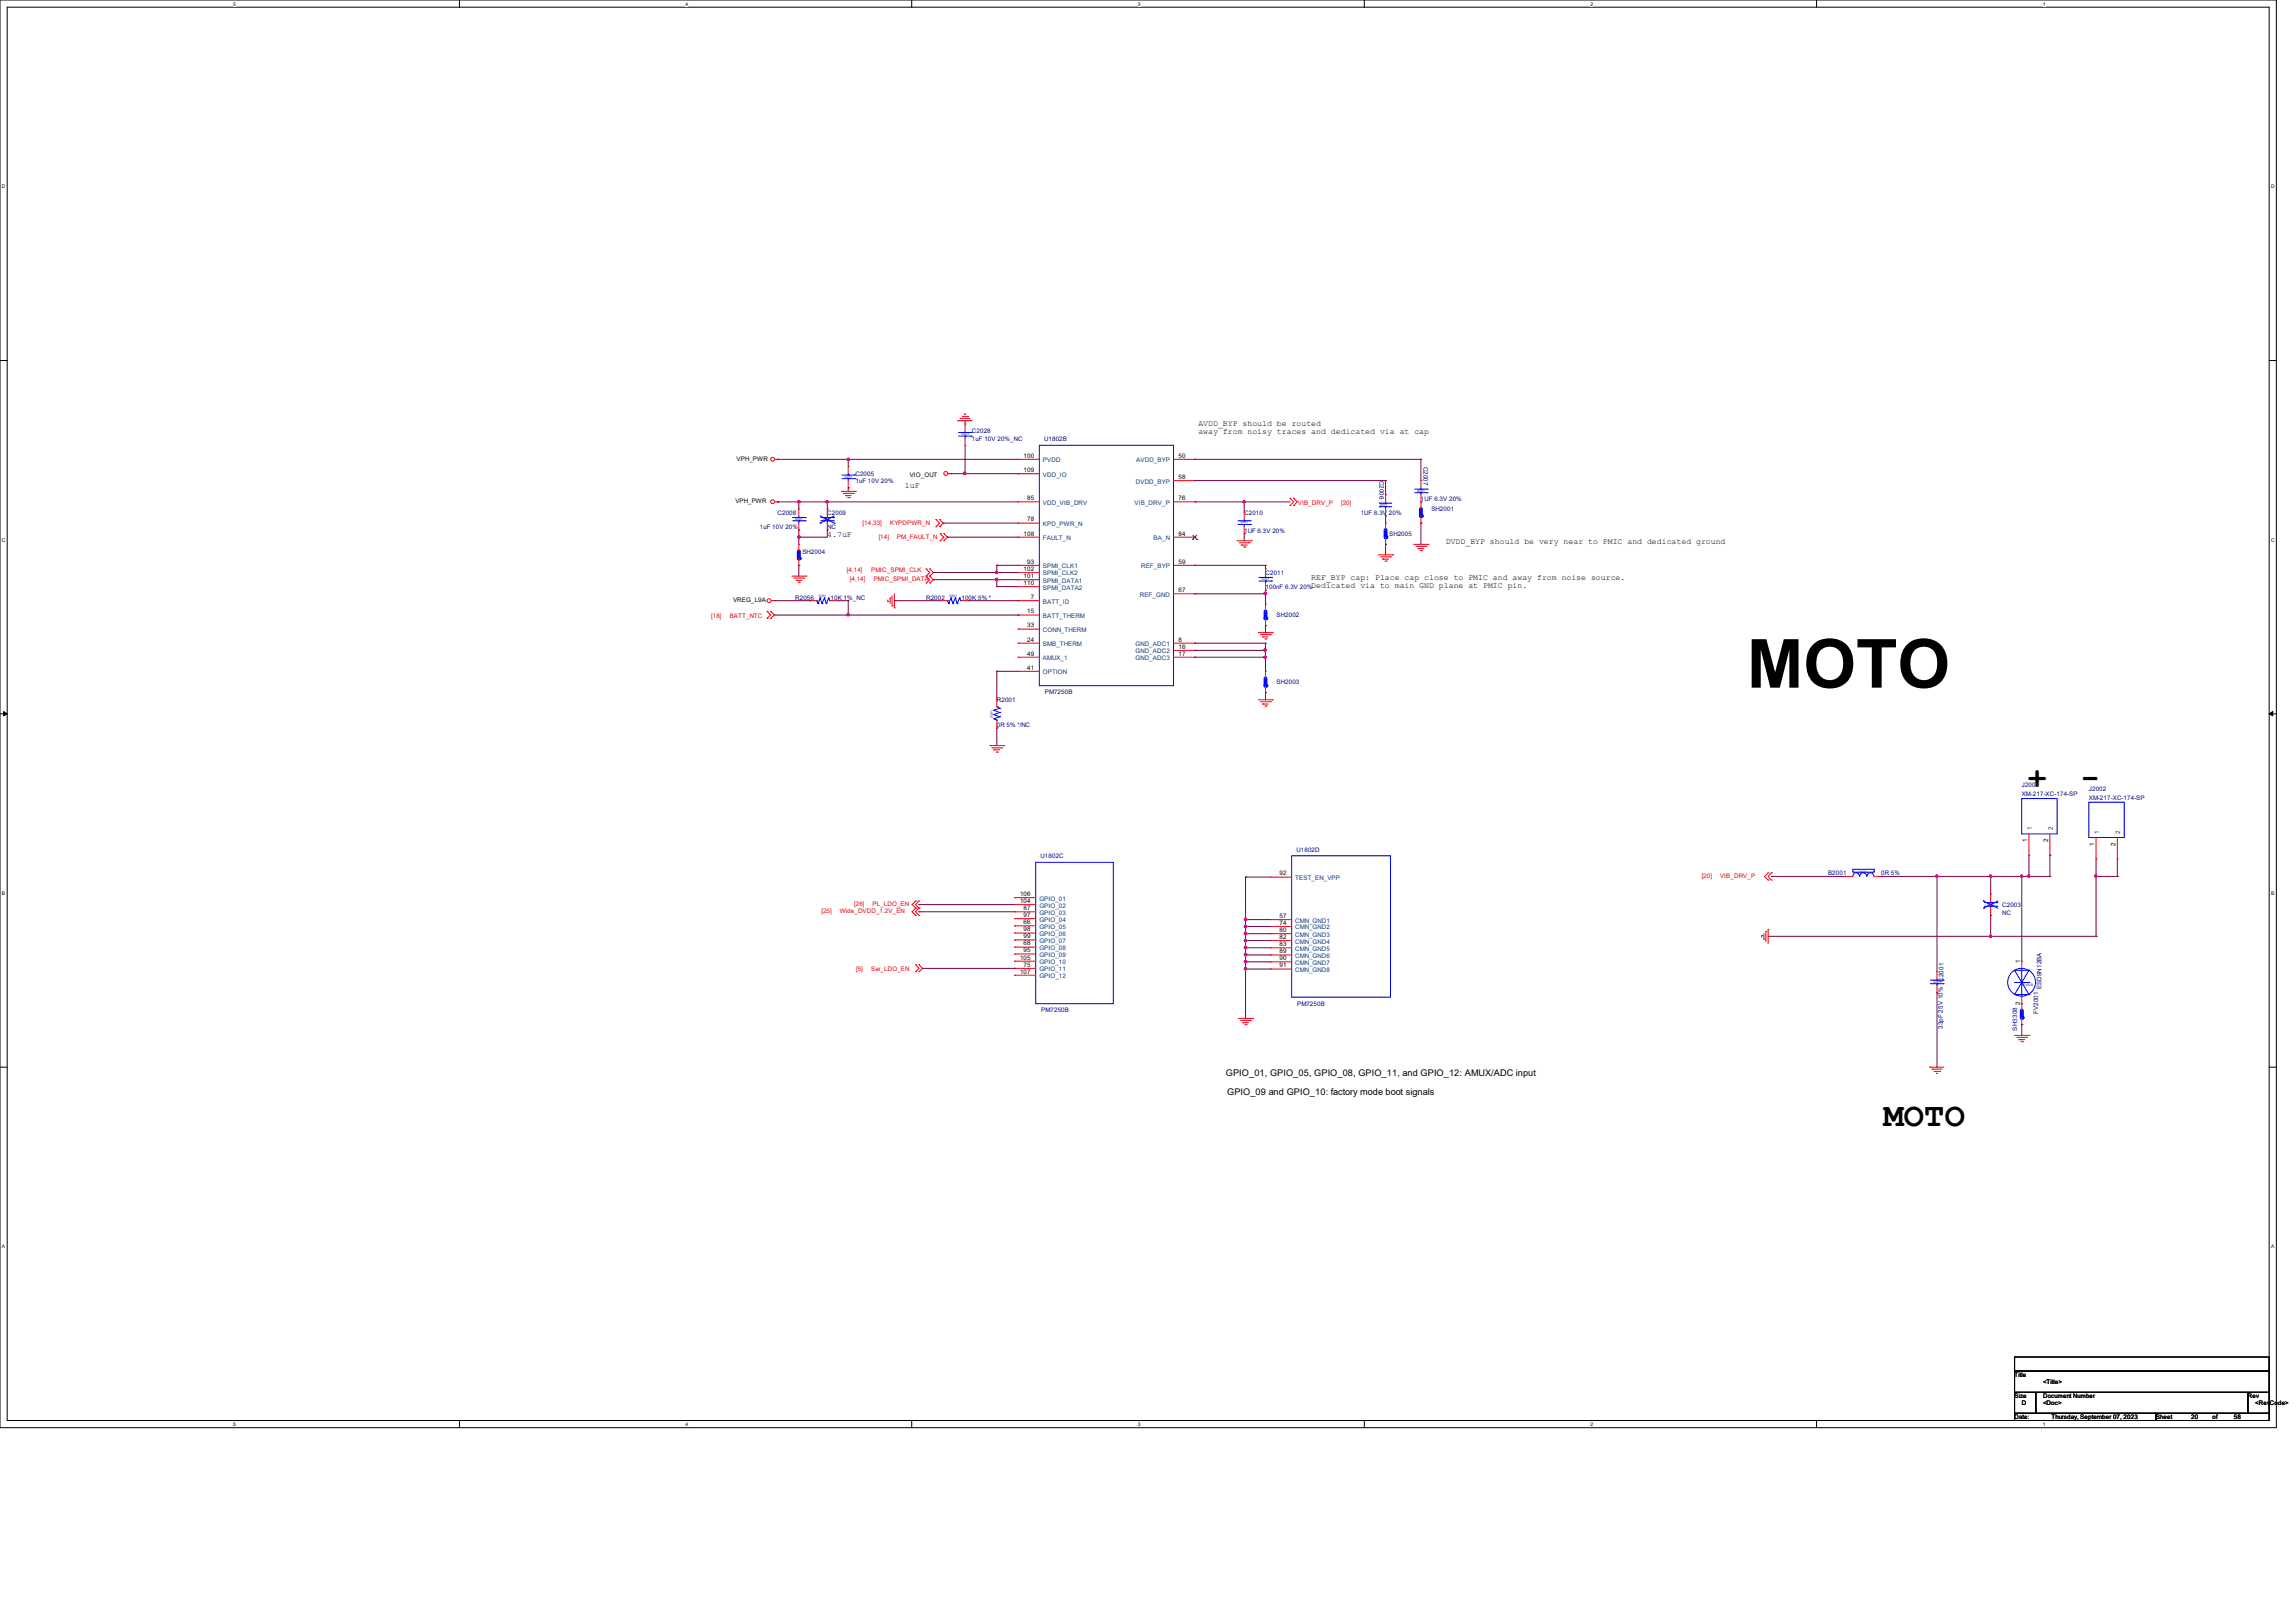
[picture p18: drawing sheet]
<svg xmlns="http://www.w3.org/2000/svg" width="297mm" height="210mm" viewBox="0 0 297 210" stroke-linecap="round" stroke-linejoin="round" font-family="sans-serif">
<defs><g id="words">
<text font-size="8.8" x="226" y="89">MOTO</text>
<g font-size="4.4">
<text x="262.3" y="101.9">+</text>
<text x="269.1" y="101.9">-</text>
<text x="243.7" y="145.7">MOTO</text>
</g>
<g font-size="1.2">
<text x="158.6" y="139.2">GPIO_01, GPIO_05, GPIO_08, GPIO_11, and GPIO_12: AMUX/ADC input</text>
<text x="158.7" y="141.6">GPIO_09 and GPIO_10: factory mode boot signals</text>
</g>
<g font-size="1.1">
<text x="155" y="55.2">AVDD_BYP should be routed</text>
<text x="155" y="56.2">away from noisy traces and dedicated via at cap</text>
<text x="117.1" y="63.1">1uF</text>
<text x="107" y="69.5">4.7uF</text>
<text x="187" y="70.4">DVDD_BYP should be very near to PMIC and dedicated ground</text>
<text x="169.6" y="75">REF_BYP cap: Place cap close to PMIC and away from noise source.</text>
<text x="169.6" y="76.1">Dedicated via to main GND plane at PMIC pin.</text>
</g>
<g font-size=".8">
<text x="95.3" y="59.6">VPH_PWR</text>
<text x="132.4" y="59.2">100</text>
<text x="152.4" y="59.2">50</text>
<text x="95.1" y="65.2">VPH_PWR</text>
<text x="117.7" y="61.7">VIO_OUT</text>
<text x="132.4" y="61.1">109</text>
<text x="132.9" y="64.7">85</text>
<text x="152.4" y="62">58</text>
<text x="152.4" y="64.7">76</text>
<text x="132.4" y="69.3">108</text>
<text x="132.9" y="67.5">78</text>
<text x="152.4" y="69.3">84</text>
<text x="94.8" y="77.9">VREG_L9A</text>
<text x="132.4" y="73.9">102</text>
<text x="132.4" y="74.8">101</text>
<text x="132.4" y="75.7">110</text>
<text x="132.9" y="72.9">93</text>
<text x="133.3" y="77.5">7</text>
<text x="152.4" y="72.9">59</text>
<text x="152.4" y="76.6">67</text>
<text x="132.9" y="79.4">15</text>
<text x="132.9" y="81.2">33</text>
<text x="132.9" y="83">24</text>
<text x="152.4" y="83">8</text>
<text x="152.4" y="83.9">16</text>
<text x="132.9" y="84.8">49</text>
<text x="132.9" y="86.7">41</text>
<text x="152.4" y="84.8">17</text>
<text x="165.5" y="113.3">92</text>
<text x="262.2" y="109" transform="rotate(-90 262.2 109)">1</text>
<text x="265" y="109" transform="rotate(-90 265 109)">2</text>
<text x="270.9" y="109.5" transform="rotate(-90 270.9 109.5)">1</text>
<text x="273.7" y="109.5" transform="rotate(-90 273.7 109.5)">2</text>
<text x="132" y="116">106</text>
<text x="132" y="116.8">104</text>
<text x="132.4" y="117.8">87</text>
<text x="132.4" y="118.7">97</text>
<text x="132.4" y="119.6">66</text>
<text x="165.5" y="118.8">57</text>
<text x="165.5" y="119.7">74</text>
<text x="132" y="124.2">105</text>
<text x="132" y="126">107</text>
<text x="132.4" y="120.5">98</text>
<text x="132.4" y="121.4">99</text>
<text x="132.4" y="122.3">68</text>
<text x="132.4" y="123.2">95</text>
<text x="132.4" y="125.1">75</text>
<text x="165.5" y="120.6">80</text>
<text x="165.5" y="121.5">82</text>
<text x="165.5" y="122.4">83</text>
<text x="165.5" y="123.4">89</text>
<text x="165.5" y="124.2">90</text>
<text x="165.5" y="125.2">91</text>
<text x="261.3" y="124.7" transform="rotate(-90 261.3 124.7)">1</text>
<text x="261.3" y="130" transform="rotate(-90 261.3 130)">2</text>
<text x="260.6" y="178.2">Title</text>
<text x="264.3" y="179.1">&lt;Title&gt;</text>
<text x="260.6" y="180.9">Size</text>
<text x="260.6" y="183.6">Date:</text>
<text x="261.5" y="181.8">D</text>
<text x="264.3" y="181.8">&lt;Doc&gt;</text>
<text x="264.3" y="180.9">Document Number</text>
<text x="265.4" y="183.6">Thursday, September 07, 2023</text>
<text x="278.9" y="183.6">Sheet</text>
<text x="283.5" y="183.6">20</text>
<text x="286.2" y="183.6">of</text>
<text x="289" y="183.6">58</text>
<text x="290.8" y="180.9">Rev</text>
<text x="291.7" y="181.8">&lt;RevCode&gt;</text>
</g>
<g font-size=".8" fill="#000080">
<text x="125.7" y="56.1">C2028</text>
<text x="125.7" y="57">1uF 10V 20%_NC</text>
<text x="135.1" y="57.1">U1802B</text>
<text x="110.7" y="61.6">C2005</text>
<text x="110.7" y="62.5">1uF 10V 20%</text>
<text x="178.5" y="62.2" transform="rotate(90 178.5 62.2)">C2006</text>
<text x="183.8" y="64.8">1UF 6.3V 20%</text>
<text x="184.1" y="60.4" transform="rotate(90 184.1 60.4)">C2007</text>
<text x="98.3" y="68.5">1uF 10V 20%</text>
<text x="100.6" y="66.6">C2008</text>
<text x="103.8" y="71.6">SH2004</text>
<text x="107" y="66.6">C2009</text>
<text x="107" y="68.5">NC</text>
<text x="161" y="66.6">C2010</text>
<text x="161" y="68.9">1UF 6.3V 20%</text>
<text x="176" y="66.6">1UF 6.3V 20%</text>
<text x="179.7" y="69.3">SH2005</text>
<text x="185.2" y="66.2">SH2001</text>
<text x="102.9" y="77.6">R2056</text>
<text x="107.4" y="77.6">10K 1%_NC</text>
<text x="119.8" y="77.6">R2002</text>
<text x="124.4" y="77.6">100K 5% *</text>
<text x="163.7" y="74.4">C2011</text>
<text x="163.7" y="76.2">100nF 6.3V 20%</text>
<text x="165.1" y="79.9">SH2002</text>
<text x="135.2" y="89.8">PM7250B</text>
<text x="165.1" y="88.6">SH2003</text>
<text x="128.9" y="90.8">R2001</text>
<text x="128.9" y="94.1">0R 5% */NC</text>
<text x="261.5" y="101.9">J2001</text>
<text x="261.5" y="103">XM-217-XC-174-SP</text>
<text x="270.2" y="102.4">J2002</text>
<text x="270.2" y="103.5">XM-217-XC-174-SP</text>
<text x="134.6" y="111">U1802C</text>
<text x="167.7" y="110.2">U1802D</text>
<text x="236.5" y="113.2">B2001</text>
<text x="243.3" y="113.2">0R 5%</text>
<text x="259" y="117.3">C2003</text>
<text x="259" y="118.4">NC</text>
<text x="134.7" y="131">PM7250B</text>
<text x="167.8" y="130.2">PM7250B</text>
<text x="251.4" y="127" transform="rotate(-90 251.4 127)">C2001</text>
<text x="263.6" y="131.2" transform="rotate(-90 263.6 131.2)">FV2001</text>
<text x="264.1" y="128" transform="rotate(-90 264.1 128)">ESD9N12BA</text>
<text x="251.3" y="133.1" transform="rotate(-90 251.3 133.1)">33pF 25V 10%</text>
<text x="260.9" y="133.4" transform="rotate(-90 260.9 133.4)">SH3308</text>
</g>
<g font-size=".8" fill="#004080">
<text x="134.9" y="59.8">PVDD</text>
<text x="147" y="59.8">AVDD_BYP</text>
<text x="134.9" y="61.7">VDD_IO</text>
<text x="134.9" y="65.3">VDD_VIB_DRV</text>
<text x="146.8" y="65.3">VIB_DRV_P</text>
<text x="146.9" y="62.6">DVDD_BYP</text>
<text x="134.9" y="68.1">KPD_PWR_N</text>
<text x="134.9" y="69.9">FAULT_N</text>
<text x="149.2" y="69.9">BA_N</text>
<text x="134.9" y="73.5">SPMI_CLK1</text>
<text x="134.9" y="74.5">SPMI_CLK2</text>
<text x="134.9" y="75.4">SPMI_DATA1</text>
<text x="134.9" y="76.3">SPMI_DATA2</text>
<text x="147.4" y="77.2">REF_GND</text>
<text x="147.6" y="73.5">REF_BYP</text>
<text x="134.9" y="78.1">BATT_ID</text>
<text x="134.9" y="80">BATT_THERM</text>
<text x="134.9" y="81.8">CONN_THERM</text>
<text x="134.9" y="83.6">SMB_THERM</text>
<text x="146.9" y="83.6">GND_ADC1</text>
<text x="134.9" y="85.4">AMUX_1</text>
<text x="134.9" y="87.2">OPTION</text>
<text x="146.9" y="84.5">GND_ADC2</text>
<text x="146.9" y="85.4">GND_ADC3</text>
<text x="262.8" y="107.4" transform="rotate(-90 262.8 107.4)">1</text>
<text x="265.5" y="107.4" transform="rotate(-90 265.5 107.4)">2</text>
<text x="271.5" y="107.9" transform="rotate(-90 271.5 107.9)">1</text>
<text x="274.3" y="107.9" transform="rotate(-90 274.3 107.9)">2</text>
<text x="167.6" y="113.9">TEST_EN_VPP</text>
<text x="134.5" y="116.5">GPIO_01</text>
<text x="134.5" y="117.4">GPIO_02</text>
<text x="134.5" y="118.4">GPIO_03</text>
<text x="134.5" y="119.3">GPIO_04</text>
<text x="167.6" y="119.4">CMN_GND1</text>
<text x="134.5" y="120.2">GPIO_05</text>
<text x="134.5" y="121.1">GPIO_06</text>
<text x="134.5" y="122">GPIO_07</text>
<text x="134.5" y="122.9">GPIO_08</text>
<text x="134.5" y="123.8">GPIO_09</text>
<text x="134.5" y="124.8">GPIO_10</text>
<text x="134.5" y="125.7">GPIO_11</text>
<text x="167.6" y="120.3">CMN_GND2</text>
<text x="167.6" y="121.2">CMN_GND3</text>
<text x="167.6" y="122.1">CMN_GND4</text>
<text x="167.6" y="123">CMN_GND5</text>
<text x="167.6" y="124">CMN_GND6</text>
<text x="167.6" y="124.8">CMN_GND7</text>
<text x="167.6" y="125.8">CMN_GND8</text>
<text x="134.5" y="126.6">GPIO_12</text>
</g>
<g font-size=".8" fill="#f00">
<text x="167.9" y="65.3">VIB_DRV_P</text>
<text x="173.5" y="65.3">[20]</text>
<text x="111.6" y="68">[14,33]</text>
<text x="113.7" y="69.7">[14]</text>
<text x="115.1" y="68">KYPDPWR_N</text>
<text x="116" y="69.7">PM_FAULT_N</text>
<text x="109.6" y="74">[4,14]</text>
<text x="109.9" y="75.2">[4,14]</text>
<text x="112.7" y="74">PMIC_SPMI_CLK</text>
<text x="113" y="75.2">PMIC_SPMI_DATA</text>
<text x="92" y="80">[18]</text>
<text x="94.4" y="80">BATT_NTC</text>
<text x="220.1" y="113.6">[20]</text>
<text x="222.5" y="113.6">VIB_DRV_P</text>
<text x="106.3" y="118.1">[25]</text>
<text x="108.6" y="118.1">Wide_DVDD_1.2V_EN</text>
<text x="110.5" y="117.3">[26]</text>
<text x="112.9" y="117.3">PL_LDO_EN</text>
<text x="110.7" y="125.6">[5]</text>
<text x="112.7" y="125.6">Sar_LDO_EN</text>
</g>
<g font-size=".6">
<text x="30.2" y=".7">5</text>
<text x="88.7" y=".7">4</text>
<text x="147.2" y=".7">3</text>
<text x="205.7" y=".7">2</text>
<text x="264.2" y=".7">1</text>
<text x=".3" y="24.4">D</text>
<text x="293.8" y="24.4">D</text>
<text x=".3" y="70.1">C</text>
<text x="293.8" y="70.1">C</text>
<text x=".3" y="115.8">B</text>
<text x="293.8" y="115.8">B</text>
<text x=".3" y="161.5">A</text>
<text x="293.8" y="161.5">A</text>
<text x="30.2" y="184.5">5</text>
<text x="88.7" y="184.5">4</text>
<text x="147.2" y="184.5">3</text>
<text x="205.7" y="184.5">2</text>
<text x="264.2" y="184.5">1</text>
</g>
<g font-size=".4" fill="#00f">
<text x="124.4" y="56.3">0201</text>
<text x="109.3" y="61.8">0201</text>
<text x="178.5" y="65.4">0201</text>
<text x="183.3" y="63.6">0201</text>
<text x="102.9" y="67.3">0201</text>
<text x="106.5" y="67.3">0402</text>
<text x="160.5" y="67.7">0201</text>
<text x="105.9" y="77.3">0201</text>
<text x="122.8" y="77.3">0201</text>
<text x="163.2" y="75.1">0201</text>
<text x="128.4" y="92.9" transform="rotate(-90 128.4 92.9)">0201</text>
<text x="240.4" y="112.9">0402</text>
<text x="257" y="117.1">0201</text>
<text x="250.1" y="127.2">0201</text>
<text x="261.7" y="127.6">TVS-B</text>
</g>
</g></defs>
<path d="M0 0h294.5v184.7h-294.5zM.9 .9h292.6v182.9h-292.6z" fill="none" stroke="#000" stroke-width=".13"/>
<g fill="#fff">
<path d="M30.2 .1h.3v.7h-.3z"/>
<path d="M30.2 183.9h.3v.8h-.3z"/>
</g>
<path d="M59.4 0v.9M59.4 183.8v.9" fill="none" stroke="#000" stroke-width=".13"/>
<g fill="#fff">
<path d="M88.7 .1h.3v.7h-.3z"/>
<path d="M88.7 183.9h.3v.8h-.3z"/>
</g>
<path d="M117.9 0v.9M117.9 183.8v.9" fill="none" stroke="#000" stroke-width=".13"/>
<g fill="#fff">
<path d="M147.2 .1h.3v.7h-.3z"/>
<path d="M147.2 183.9h.3v.8h-.3z"/>
</g>
<path d="M176.5 0v.9M176.5 183.8v.9" fill="none" stroke="#000" stroke-width=".13"/>
<g fill="#fff">
<path d="M205.7 .1h.4v.7h-.4z"/>
<path d="M205.7 183.9h.4v.8h-.4z"/>
</g>
<path d="M235 0v.9M235 183.8v.9" fill="none" stroke="#000" stroke-width=".13"/>
<g fill="#fff">
<path d="M264.2 .1h.4v.7h-.4z"/>
<path d="M264.2 183.9h.4v.8h-.4z"/>
<path d="M.3 23.8h.4v.7h-.4z"/>
<path d="M293.8 23.8h.5v.7h-.5z"/>
<path d="M.3 69.5h.4v.7h-.4z"/>
<path d="M293.8 69.5h.5v.7h-.5z"/>
</g>
<path d="M0 46.7h.9M293.5 46.7h1" fill="none" stroke="#000" stroke-width=".13"/>
<g fill="#fff">
<path d="M.3 115.2h.4v.8h-.4z"/>
<path d="M293.8 115.2h.4v.8h-.4z"/>
</g>
<path d="M0 92.4h.9M293.5 92.4h1" fill="none" stroke="#000" stroke-width=".13"/>
<path d="M.5 92.1l.4 .3-.4 .2zM293.5 92.4l.5-.3v.5z" fill="#000" stroke="#000" stroke-width=".13"/>
<g fill="#fff">
<path d="M.3 161h.3v.7h-.3z"/>
<path d="M293.8 161h.4v.7h-.4z"/>
</g>
<path d="M0 138.1h.9M293.5 138.1h1M260.6 175.6h32.9v1.8h-32.9zM260.6 177.4h32.9v2.8h-32.9zM260.6 180.2h2.8v2.7h-2.8zM260.6 182.9h18.3v.9h-18.3zM263.4 180.2h27.4v2.7h-27.4zM278.9 182.9h14.6v.9h-14.6zM290.8 180.2h2.7v2.7h-2.7z" fill="none" stroke="#000" stroke-width=".13"/>
<g fill="none" stroke="#f00" stroke-width=".13">
<path d="M100.2 59.4h.4M100.6 59.4h.1M123.9 54.4h.1M123.9 54.4h1.8M124.2 54.1h.1M124.2 54.1h1.3M124.5 53.9h.7M124.8 53.6h.1M125.2 53.9h.1M99.2 79.1h.1M99.2 79.1l.5 .5-.5 .4M99.7 79.1h.1"/>
<path d="M99.7 79.1l.5 .5-.5 .4M99.8 77.7h.4M100.2 77.7h.1M100.2 64.9h.4M100.6 64.9h.1M102.4 74.5h1.9M102.7 74.8h1.3M103 75.1h.1M103 75.1h.7M103.3 75.4h.1M103.4 75.4h.1M104 74.8h.1"/>
<path d="M104.3 74.5h.1M108.8 63.6h1.9M109.1 63.8h1.3M109.4 64.1h.1M109.4 64.1h.7M109.6 64.4h.3M109.9 64.4h.1M110.4 63.8h.1M110.7 63.6h.1M114.9 77.9h.1M114.9 77.6v.3M115.1 77.4h.1"/>
<path d="M115.1 77.4v.7M115.4 78.4h.1M115.4 77.1v1.3M115.7 78.7h.1M115.7 76.8v1.9M119.8 74.5h.1M119.8 73.6h.1M119.8 75.4h.1M119.8 73.6l.5 .5-.5 .4M119.8 74.5l.5 .5-.5 .4M120.3 73.6h.1M120.3 74.5h.1"/>
<path d="M120.3 75.4h.1M120.3 73.6l.4 .5-.4 .4M120.3 74.5l.4 .5-.4 .4M121.1 68.2h.1M121.1 67.2h.1M121.1 67.2l.4 .5-.4 .5M121.5 67.2h.1M121.5 68.2h.1M121.5 67.2l.5 .5-.5 .5M121.6 70h.1M121.6 69h.1M121.6 69l.5 .5-.5 .5"/>
<path d="M122.1 69h.1M122.1 70h.1M122.1 69l.5 .5-.5 .5M122.6 61.3h.4M123 61.3h.1M160 70h1.9M160.3 70.2h1.3M160.6 70.5h.1M160.6 70.5h.7M160.9 70.8h.1M161 70.8h.1M161.6 70.2h.1"/>
<path d="M161.9 70h.1M166.9 64.5h.1M166.9 65.4h.1M166.9 64.5l.4 .4-.4 .5M167.3 64.5h.1M167.3 65.4h.1M167.3 64.5l.5 .4-.5 .5M178.3 71.8h1.9M178.6 72.1h1.3M178.9 72.3h.1M178.9 72.3h.7M179.2 72.6h.1"/>
<path d="M179.3 72.6h.1M179.9 72.1h.1M180.2 71.8h.1M182.9 70.4h1.8M183.2 70.7h1.2M183.4 71h.1M183.4 71h.8M183.7 71.2h.2M183.9 71.2h.1M184.4 70.7h.1M184.7 70.4h.1M99.2 80h.1"/>
<path d="M99.7 80h.1M128 96.5h1.9M128.3 96.8h1.3M128.6 97h.1M128.6 97h.7M128.9 97.3h.1M129 97.3h.1M129.6 96.8h.1M129.9 96.5h.1M162.8 81.9h1.8M162.8 90.6h1.8M163.1 82.1h1.2"/>
<path d="M163.1 90.8h1.2M163.3 82.4h.1M163.3 91.1h.1M163.3 82.4h.7M163.3 91.1h.7M163.6 82.7h.2M163.6 91.4h.2M163.8 82.7h.1M163.8 91.4h.1M164.3 82.1h.1M164.3 90.8h.1M164.6 81.9h.1"/>
<path d="M164.6 90.6h.1M118.4 117.5h.1M118.4 116.6h.1M118.4 118.4h.1M118.4 116.6l-.4 .5 .4 .4M118.4 117.5l-.4 .5 .4 .4M118.9 117.5h.1M118.9 116.6h.1M118.9 118.4h.1M118.9 116.6l-.5 .5 .5 .4M118.9 117.5l-.5 .5 .5 .4M228.7 112.9h.1"/>
<path d="M228.7 113.9h.1M228.7 112.9l-.4 .5 .4 .5M229.2 112.9h.1M229.2 113.9h.1M229.2 112.9l-.5 .5 .5 .5M118.4 125.7h.1M118.4 124.8h.1M118.4 124.8l.5 .5-.5 .4M118.9 124.8h.1M118.9 125.7h.1M118.9 124.8l.4 .5-.4 .4M160.2 131.8h1.9"/>
<path d="M160.5 132h1.3M160.8 132.3h.1M160.8 132.3h.7M161 132.6h.2M161.2 132.6h.1M161.8 132h.1M162.1 131.8h.1M227.9 121.1h.1M227.9 121.1v.2M228.2 121.5h.1M228.2 120.8v.7M228.4 120.5h.1"/>
<path d="M228.4 120.5v1.3M228.7 120.3h.1M228.7 120.3v1.8M249.6 138.1h.1M249.6 138.1h1.9M249.9 138.3h.1M249.9 138.3h1.3M250.2 138.6h.7M250.5 138.9h.1M250.5 138.9h.2M250.9 138.6h.1M260.6 134h1.9"/>
<path d="M260.9 134.2h1.3M261.2 134.5h.1M261.2 134.5h.7M261.5 134.8h.1M261.6 134.8h.1M262.2 134.2h.1M262.5 134h.1"/>
<circle cx="99.9" cy="59.4" r=".25"/>
<circle cx="99.5" cy="77.7" r=".25"/>
<circle cx="99.9" cy="64.9" r=".25"/>
<circle cx="122.3" cy="61.3" r=".25"/>
</g>
<path d="M179.2 68.6v.9" fill="none" stroke="#00f" stroke-width=".51"/>
<circle cx="179.2" cy="69.5" r=".25" fill="#00f"/>
<path d="M103.3 65.9h.1M103.3 68.6h.1M103.3 65.9v.9M103.3 67.7v.9M163.7 73.6h.1M163.7 76.4h.1M163.7 73.6v.9M163.7 75.4v1M179.2 67.7h.1M179.2 70.4h.1M179.2 67.7v.9M179.2 69.5v.9" fill="none" stroke="#f00" stroke-width=".13"/>
<g fill="none" stroke="#00f" stroke-width=".13">
<path d="M102.5 67.4h1.7M102.5 67h1.7M103.3 67h.1M103.3 67.4h.1M103.3 66.8v.2M103.3 67.4v.3M104.2 67.4h.1M104.2 67h.1M162.9 75.2h1.6M162.9 74.7h1.6M163.7 74.7h.1M163.7 75.2h.1"/>
<path d="M163.7 74.5v.2M163.7 75.2v.2M164.5 75.2h.1M164.5 74.7h.1"/>
</g>
<path d="M163.7 87.8v.9" fill="none" stroke="#00f" stroke-width=".51"/>
<circle cx="163.7" cy="88.7" r=".25" fill="#00f"/>
<g fill="none" stroke="#f00" stroke-width=".13">
<path d="M109.7 60.4h.1M109.7 63.1h.1M109.7 60.4v.9M109.7 62.2v.9M183.8 62.2h.1M183.8 64.9h.1M183.8 62.2v.9M183.8 64v.9M163.7 86.9h.1M163.7 89.6h.1M163.7 86.9v.9M163.7 88.7v.9"/>
<path d="M257.5 115.7h.1M257.5 118.4h.1M257.5 115.7v.9M257.5 117.5v.9"/>
</g>
<g fill="none" stroke="#00f" stroke-width=".13">
<path d="M108.9 61.9h1.7M108.9 61.5h1.7M109.7 61.5h.1M109.7 61.9h.1M109.7 61.3v.2M109.7 61.9v.3M110.6 61.9h.1M110.6 61.5h.1M183 63.8h1.6M183 63.3h1.6M183.8 63.3h.1M183.8 63.8h.1"/>
<path d="M183.8 63.1v.2M183.8 63.8v.2M184.6 63.8h.1M184.6 63.3h.1M256.6 117.5h.1M256.6 116.6h.1M256.6 116.6l1.8 .9M256.7 117.3h1.6M256.7 116.8h1.6M257.5 116.8h.1M257.5 117.3h.1M257.5 116.6v.2"/>
<path d="M257.5 117.3v.2M258.3 117.3h.1M258.3 116.8h.1M258.4 116.6l-1.8 .9"/>
</g>
<path d="M261.5 130.8v.9" fill="none" stroke="#00f" stroke-width=".51"/>
<circle cx="261.5" cy="131.7" r=".25" fill="#00f"/>
<g fill="none" stroke="#f00" stroke-width=".13">
<path d="M104.7 77.7h.1M104.7 77.7h.9M107 65.9h.1M107 68.6h.1M107 65.9v.9M107 67.7v.9M107.4 77.7h1M108.4 77.7h.1M161 66.3h.1M161 69h.1M161 66.3v.9M161 68.2v.8"/>
<path d="M261.5 129.9h.1M261.5 132.6h.1M261.5 129.9v.9M261.5 131.7v.9"/>
</g>
<g fill="none" stroke="#00f" stroke-width=".13">
<path d="M105.6 77.7h.1M105.6 77.7l.2 .4M105.8 78.1h.1M106.1 67.7h.1M106.1 77.4h.1M106.1 66.8l1.8 .9M106.1 77.4l.2 .7M106.1 77.4l-.3 .7M106.2 67.4h1.6M106.2 67h1.6M106.3 78.1h.1M106.6 77.4h.1"/>
<path d="M106.6 77.4l.3 .7M106.6 77.4l-.3 .7M106.9 78.1h.1M107 67h.1M107 67.4h.1M107 66.8v.2M107 67.4v.3M107.2 77.4h.1M107.2 77.4l.2 .3M107.2 77.4l-.3 .7M107.4 77.7h.1M107.8 67.4h.1"/>
<path d="M107.8 67h.1M107.9 67.7h.1M107.9 66.8l-1.8 .9M160.1 67.4h1.7M160.1 67.9h1.7M161 67.4h.1M161 67.9h.1M161 67.2v.2M161 67.9v.3M161.8 67.9h.1M161.8 67.4h.1"/>
</g>
<path d="M163.7 79.1v.9" fill="none" stroke="#00f" stroke-width=".51"/>
<circle cx="163.7" cy="80" r=".25" fill="#00f"/>
<g fill="none" stroke="#f00" stroke-width=".13">
<path d="M131.7 59.4h.1M131.7 59.4h2.8M151.8 59.4h2.8M154.6 59.4h.1M121.6 77.7h.1M121.6 77.7h1M124.4 77.7h.9M125.3 77.7h.1M131.7 61.3h.1M131.7 64.9h.1M131.7 67.7h.1M131.7 69.5h.1"/>
<path d="M131.7 73.2h.1M131.7 74.1h.1M131.7 75h.1M131.7 75.9h.1M131.7 77.7h.1M131.7 79.6h.1M131.7 77.7h2.8M131.7 61.3h2.8M131.7 64.9h2.8M131.7 67.7h2.8M131.7 69.5h2.8M131.7 73.2h2.8"/>
<path d="M131.7 74.1h2.8M131.7 75h2.8M131.7 75.9h2.8M131.7 79.6h2.8M151.8 64.9h2.8M151.8 69.5h2.8M151.8 73.2h2.8M151.8 62.2h2.8M151.8 76.8h2.8M154.6 62.2h.1M154.6 64.9h.1M154.6 69.5h.1"/>
<path d="M154.6 73.2h.1M154.6 76.8h.1M163.7 78.2h.1M163.7 78.2v.9M179.2 64h.1M179.2 66.8h.1M179.2 64v.9M179.2 65.9v.9M131.7 81.4h.1M131.7 83.2h.1M131.7 85h.1M131.7 86.9h.1"/>
<path d="M131.7 81.4h2.8M131.7 83.2h2.8M131.7 85h2.8M131.7 86.9h2.8M151.8 83.2h2.8M151.8 85h2.8M151.8 84.2h2.8M154.6 83.2h.1M154.6 84.2h.1M154.6 85h.1M163.7 80.9h.1M163.7 80v.9"/>
<path d="M131.2 116.2h.1M131.2 117.1h.1M131.2 118h.1M131.2 118.9h.1M131.2 119.8h.1M131.2 116.2h2.8M131.2 117.1h2.8M131.2 118h2.8M131.2 118.9h2.8M131.2 119.8h2.8M238.8 113.4h.1M238.8 113.4h.9"/>
<path d="M242.4 113.4h.9M243.3 113.4h.1M262.5 110.7h.1M262.5 107.9v2.8M265.2 110.7h.1M265.2 107.9v2.8M271.1 111.1h.1M271.1 108.4v2.7M273.9 111.1h.1M273.9 108.4v2.7M131.2 120.7h.1M131.2 121.6h.1"/>
<path d="M131.2 122.6h.1M131.2 123.4h.1M131.2 124.4h.1M131.2 125.3h.1M131.2 126.2h.1M131.2 120.7h2.8M131.2 121.6h2.8M131.2 122.6h2.8M131.2 123.4h2.8M131.2 124.4h2.8M131.2 125.3h2.8M131.2 126.2h2.8"/>
</g>
<g fill="none" stroke="#00f" stroke-width=".13">
<path d="M134.5 57.6h17.3v31.1h-17.3zM122.6 77.7h.1M122.6 77.7l.1 .4M122.7 78.1h.1M123 77.4h.1M123 77.4l.3 .7M123 77.4l-.3 .7M123.3 78.1h.1M123.6 77.4h.1M123.6 77.4l.2 .7M123.6 77.4l-.3 .7M123.8 78.1h.1"/>
<path d="M124.1 77.4h.1M124.1 77.4l.2 .3M124.1 77.4l-.3 .7M124.3 77.7h.1M178.4 65.6h.1M178.4 65.1h.1M178.4 65.6h1.6M178.4 65.1h1.6M179.2 65.1h.1M179.2 65.6h.1M179.2 64.9v.2M179.2 65.6v.3"/>
<path d="M134 111.6h10v18.3h-10zM239.7 112.5h2.7v.4h-2.7zM240.5 113.4a.43 .43 0 0 0-.4-.5 .43 .43 0 0 0-.4 .5M241.5 113.4a.44 .44 0 0 0-.5-.5 .44 .44 0 0 0-.4 .5M242.4 113.4a.44 .44 0 0 0-.4-.5 .44 .44 0 0 0-.5 .5M261.5 103.3h4.6v4.6h-4.6zM270.2 103.8h4.6v4.6h-4.6z"/>
</g>
<path d="M154.3 69.8h.1M154.3 69.3l.6 .5M154.8 69.3l-.5 .5M154.9 69.8h.1" fill="none" stroke="#804000" stroke-width=".13"/>
<path d="M103.3 71.3v1" fill="none" stroke="#00f" stroke-width=".51"/>
<circle cx="103.3" cy="72.3" r=".25" fill="#00f"/>
<g fill="none" stroke="#f00" stroke-width=".13">
<path d="M124.8 54.9h.1M124.8 57.6h.1M124.8 54.9v.9M124.8 56.7v.9M103.3 70.4h.1M103.3 73.2h.1M103.3 70.4v.9M103.3 72.3v.9M128.9 90.6h.1M128.9 94.2h.1M128.9 90.6v.8M128.9 93.3v.9"/>
<path d="M164.3 113.5h.1M164.3 119h.1M164.3 119.9h.1M164.3 113.5h2.8M164.3 119h2.8M164.3 119.9h2.8M164.3 120.8h.1M164.3 121.7h.1M164.3 122.6h.1M164.3 123.6h.1M164.3 124.5h.1M164.3 125.4h.1"/>
<path d="M164.3 120.8h2.8M164.3 121.7h2.8M164.3 122.6h2.8M164.3 123.6h2.8M164.3 124.5h2.8M164.3 125.4h2.8M250.6 125.7h.1M250.6 128.5h.1M250.6 125.7v1M250.6 127.6v.9M261.5 124.4h.1M261.5 129.9h.1"/>
<path d="M261.5 124.4v.9M261.5 128.9v1"/>
</g>
<g fill="none" stroke="#00f" stroke-width=".13">
<path d="M124 56.4h1.6M124 56h1.6M124.8 56h.1M124.8 56.4h.1M124.8 55.8v.2M124.8 56.4v.3M125.6 56.4h.1M125.6 56h.1M128.6 93h.1M128.6 92.5h.1M128.6 91.9h.1M128.6 93l.3 .2"/>
<path d="M128.6 92.5l.7 .3M128.6 91.9l.7 .3M128.9 91.4h.1M128.9 93.2h.1M128.9 91.4l.4 .3M128.9 93.2v.1M129.3 92.8h.1M129.3 92.2h.1M129.3 91.7h.1M129.3 92.8l-.7 .2M129.3 92.2l-.7 .3M129.3 91.7l-.7 .2"/>
<path d="M167.1 110.7h12.8v18.3h-12.8zM249.7 127.3h1.7M249.7 126.8h1.7M250.6 126.8h.1M250.6 127.3h.1M250.6 126.7v.1M250.6 127.3v.3M251.4 127.3h.1M251.4 126.8h.1M260.6 125.6h.1M260.6 128.7h.1M260.6 127.1h1.9"/>
<path d="M260.6 128.7h1.9M260.6 125.6h1.9M260.6 125.6l1.9 3.1M261.5 128.9h.1M261.5 127.1h.1M261.5 125.3v3.6M262.5 127.1h.1M262.5 128.7h.1M262.5 125.6h.1M262.5 125.6l-1.9 3.1"/>
<circle cx="261.5" cy="127.1" r="1.8"/>
</g>
<path d="M183.8 65.9v.9" fill="none" stroke="#00f" stroke-width=".51"/>
<circle cx="183.8" cy="66.8" r=".25" fill="#00f"/>
<path d="M183.8 64.9h.1M183.8 67.7h.1M183.8 64.9v1M183.8 66.8v.9" fill="none" stroke="#f00" stroke-width=".13"/>
<g fill="none" stroke="#800040" stroke-width=".13">
<path d="M100.6 59.4h.1M100.6 59.4h31.1M109.7 59.4h.1M109.7 59.4v1M124.8 54.4h.1M124.8 54.4v.5M124.8 57.6v3.7M154.6 59.4h.1M154.6 59.4h29.2M183.8 59.4h.1M183.8 59.4v2.8M100.2 77.7h4.5"/>
<path d="M100.2 79.6h31.5M100.6 64.9h.1M100.6 64.9h31.1M103.3 64.9h.1M103.3 68.6h.1M103.3 69.5h.1M103.3 73.2h.1M103.3 64.9v1M103.3 68.6v1.8M103.3 73.2v1.3M104.7 77.7h.1M107 64.9h.1"/>
<path d="M107 68.6h.1M107 64.9v1M107 68.6v.9h-3.7M108.4 77.7h1.3M109.7 63.1h.1M109.7 79.6h.1M109.7 77.7h.1M109.7 63.1v.5M109.7 77.7v1.9M115.7 77.7h.1M115.7 77.7h5.9M120.7 74.1h.1"/>
<path d="M120.7 75h.1M120.7 74.1h11M120.7 75h11M122 67.7h.1M122 67.7h9.7M122.6 69.5h.1M122.6 69.5h9.1M123 61.3h8.7M124.8 61.3h.1M125.3 77.7h6.4M128.9 73.2h.1M128.9 74.1h.1"/>
<path d="M128.9 75h.1M128.9 75.9h.1M128.9 73.2h2.8M128.9 73.2v.9M128.9 75v.9M128.9 75.9h2.8M131.7 77.7h.1M131.7 61.3h.1M131.7 79.6h.1M154.6 62.2h.1M154.6 64.9h.1M154.6 73.2h.1"/>
<path d="M154.6 76.8h.1M154.6 62.2h24.6M154.6 64.9h12.3M154.6 73.2h9.1M154.6 76.8h9.1M161 64.9h.1M161 69h.1M161 64.9v1.4M161 69v1M163.7 73.2h.1M163.7 76.4h.1M163.7 76.8h.1"/>
<path d="M163.7 73.2v.4M163.7 76.4v1.8M179.2 62.2h.1M179.2 66.8h.1M179.2 70.4h.1M179.2 62.2v1.8M179.2 66.8v.9M179.2 70.4v1.4M183.8 67.7h.1M183.8 67.7v2.7M128.9 86.9h.1M128.9 94.2h.1"/>
<path d="M128.9 86.9v3.7M128.9 94.2v2.3M128.9 86.9h2.8M154.6 83.2h.1M154.6 84.2h.1M154.6 85h.1M154.6 83.2h9.1M154.6 84.2h9.1M154.6 85h9.1M163.7 80.9h.1M163.7 83.2h.1M163.7 84.2h.1"/>
<path d="M163.7 85h.1M163.7 89.6h.1M163.7 80.9v1M163.7 83.2v3.7M163.7 89.6v1M118.9 117.1h.1M118.9 118h.1M118.9 117.1h12.3M118.9 118h12.3M161.1 113.5h.1M161.1 119h.1M161.1 119.9h.1"/>
<path d="M161.1 113.5v18.3M161.1 113.5h3.2M161.1 119h3.2M161.1 119.9h3.2M229.2 113.4h.1M229.2 113.4h9.6M243.3 113.4h.1M243.3 113.4h21.9M250.6 113.4h.1M250.6 113.4v12.3M257.5 113.4h.1M257.5 118.4h.1"/>
<path d="M257.5 113.4v2.3M257.5 118.4v2.8M261.5 113.4h.1M261.5 113.4v11M262.5 113.4h.1M262.5 110.7v2.7M265.2 113.4h.1M265.2 110.7h.1M265.2 110.7v2.7M271.1 113.4h.1M271.1 111.1v10.1M271.1 113.4h2.8"/>
<path d="M273.9 113.4h.1M273.9 111.1v2.3M119.3 125.3h11.9M131.2 125.3h.1M161.1 120.8h.1M161.1 121.7h.1M161.1 122.6h.1M161.1 123.6h.1M161.1 124.5h.1M161.1 125.4h.1M161.1 120.8h3.2M161.1 121.7h3.2"/>
<path d="M161.1 122.6h3.2M161.1 123.6h3.2M161.1 124.5h3.2M161.1 125.4h3.2M228.7 121.2h42.4M250.6 128.5h.1M250.6 128.5v9.6M257.5 121.2h.1M261.5 132.6h.1M261.5 132.6v1.4M271.1 121.2h.1"/>
</g>
<g fill="#f0f" stroke="#f0f" stroke-width=".13">
<circle cx="109.7" cy="59.4" r=".17"/>
<circle cx="103.3" cy="64.9" r=".17"/>
<circle cx="107" cy="64.9" r=".17"/>
<circle cx="160.9" cy="64.9" r=".16"/>
<circle cx="103.3" cy="69.5" r=".17"/>
<circle cx="128.9" cy="74.1" r=".16"/>
<circle cx="128.9" cy="75" r=".16"/>
<circle cx="163.7" cy="76.8" r=".17"/>
<circle cx="163.7" cy="84.1" r=".17"/>
<circle cx="163.7" cy="85" r=".17"/>
<circle cx="161.1" cy="119" r=".17"/>
<circle cx="161.1" cy="119.9" r=".17"/>
<circle cx="161.1" cy="120.8" r=".17"/>
<circle cx="161.1" cy="122.6" r=".17"/>
<circle cx="161.1" cy="121.7" r=".17"/>
<circle cx="161.1" cy="123.5" r=".17"/>
<circle cx="161.1" cy="124.4" r=".17"/>
<circle cx="161.1" cy="125.3" r=".17"/>
<circle cx="250.5" cy="113.4" r=".17"/>
<circle cx="257.5" cy="113.4" r=".16"/>
<circle cx="261.5" cy="113.4" r=".16"/>
<circle cx="257.5" cy="121.1" r=".16"/>
<circle cx="124.8" cy="61.3" r=".17"/>
<circle cx="109.7" cy="79.5" r=".17"/>
<circle cx="262.4" cy="113.4" r=".17"/>
<circle cx="271.1" cy="113.4" r=".17"/>
</g>
<use href="#words"/>
</svg>
